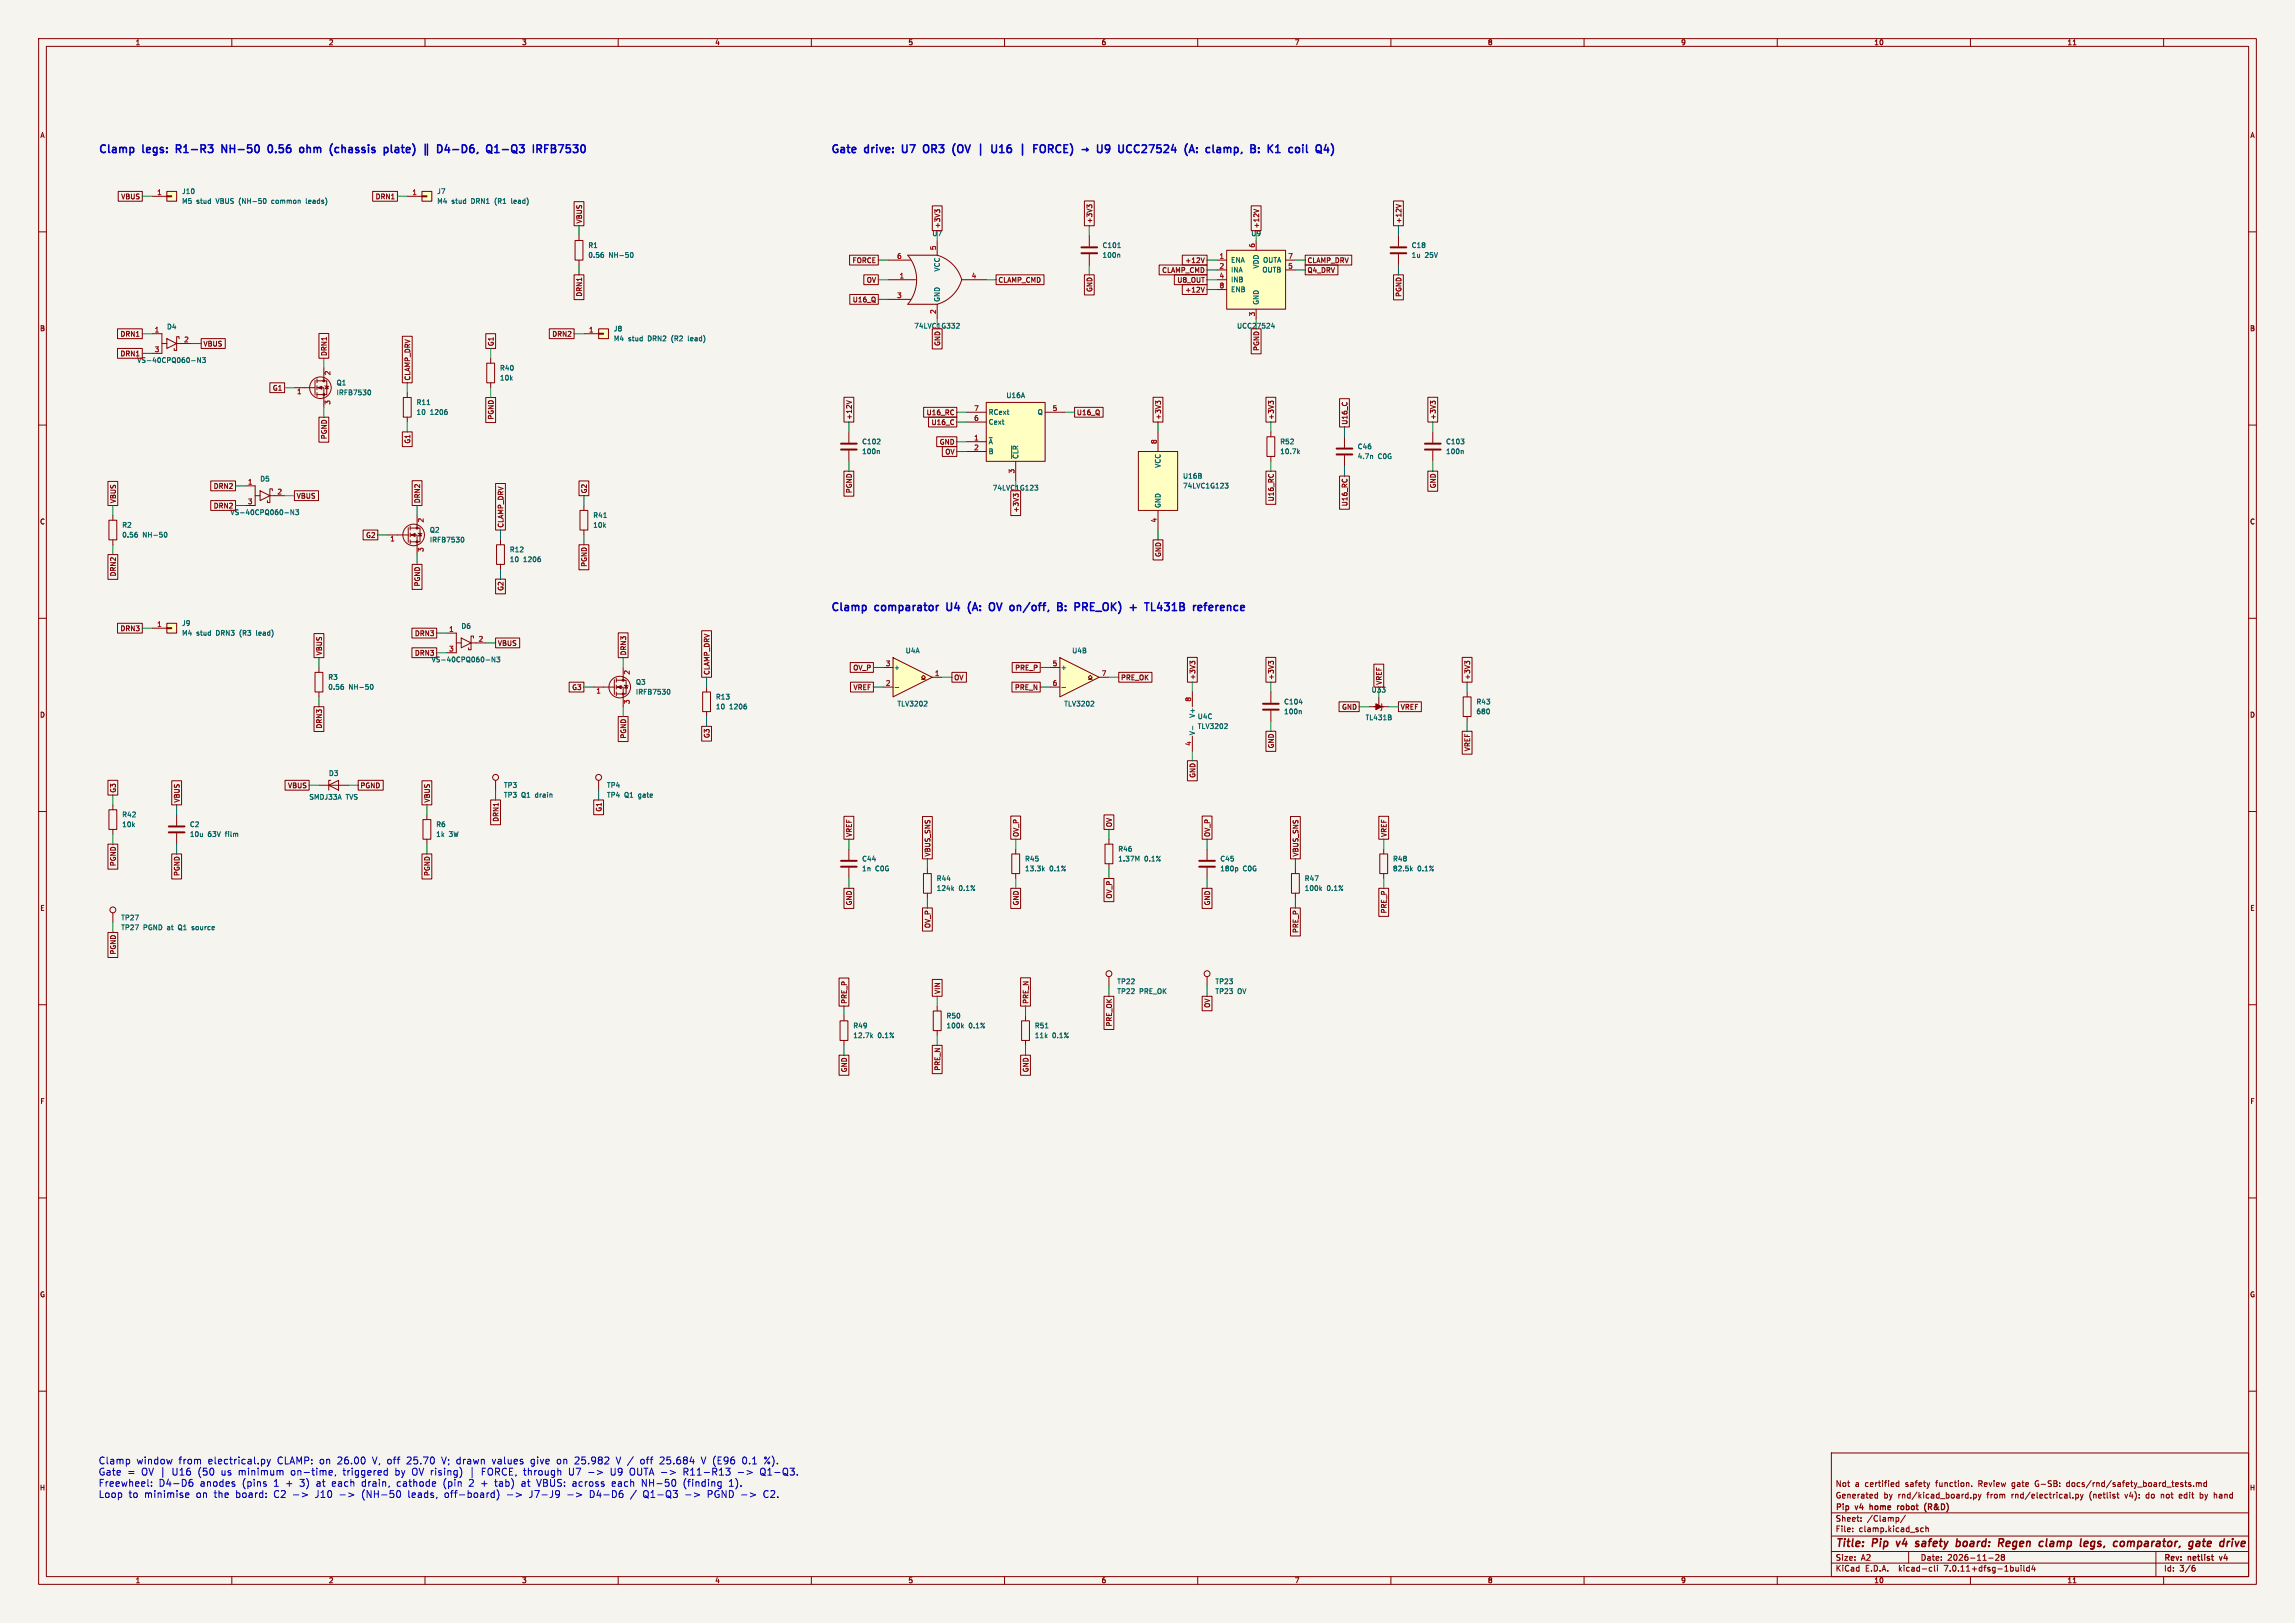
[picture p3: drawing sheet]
<svg xmlns="http://www.w3.org/2000/svg" width="594mm" height="420mm" viewBox="0 0 594 420" stroke-linecap="round" stroke-linejoin="round" font-family="sans-serif">
<defs><g id="words">
<g font-size="2.8" fill="#0000c2">
<text x="25.4" y="39.8">Clamp</text>
<text x="37.1" y="39.8">legs:</text>
<text x="46.5" y="39.8">R1-R3</text>
<text x="59.1" y="39.8">NH-50</text>
<text x="71.9" y="39.8">0.56</text>
<text x="80.9" y="39.8">ohm</text>
<text x="89.5" y="39.8">(chassis</text>
<text x="104.3" y="39.8">plate)</text>
<text x="115.5" y="39.8">þÿ&quot;%</text>
<text x="119.7" y="39.8">D4-D6,</text>
<text x="133.3" y="39.8">Q1-Q3</text>
<text x="146.1" y="39.8">IRFB7530</text>
<text x="215" y="39.8">Gate</text>
<text x="223.9" y="39.8">drive:</text>
<text x="234.5" y="39.8">U7</text>
<text x="240.8" y="39.8">OR3</text>
<text x="249.1" y="39.8">(OV</text>
<text x="256.6" y="39.8">|</text>
<text x="260.8" y="39.8">U16</text>
<text x="269" y="39.8">|</text>
<text x="273.3" y="39.8">FORCE)</text>
<text x="286.5" y="39.8">þÿ!’U9</text>
<text x="297.7" y="39.8">UCC27524</text>
<text x="315.6" y="39.8">(A:</text>
<text x="321.9" y="39.8">clamp,</text>
<text x="334.3" y="39.8">B:</text>
<text x="339.5" y="39.8">K1</text>
<text x="215" y="158.3">Clamp</text>
<text x="226.6" y="158.3">comparator</text>
<text x="246" y="158.3">U4</text>
<text x="252.3" y="158.3">(A:</text>
<text x="258.6" y="158.3">OV</text>
<text x="264.8" y="158.3">on/off,</text>
<text x="277.9" y="158.3">B:</text>
<text x="283.1" y="158.3">PRE_OK)</text>
<text x="298.2" y="158.3">+</text>
<text x="303" y="158.3">TL431B</text>
<text x="316.2" y="158.3">reference</text>
</g>
<g font-size="2.8" fill="#840000">
<text x="475" y="400.9">Title:</text>
<text x="484.7" y="400.9">Pip</text>
<text x="491.7" y="400.9">v4</text>
<text x="497.5" y="400.9">safety</text>
<text x="508.8" y="400.9">board:</text>
<text x="520.5" y="400.9">Regen</text>
<text x="531.9" y="400.9">clamp</text>
<text x="543.3" y="400.9">legs,</text>
<text x="552.7" y="400.9">comparator,</text>
<text x="573.1" y="400.9">gate</text>
</g>
<g font-size="2.5" fill="#0000c2">
<text x="25.4" y="379.1">Clamp</text>
<text x="25.4" y="382">Gate</text>
<text x="32.9" y="382">=</text>
<text x="35.3" y="379.1">window</text>
<text x="36.6" y="382">OV |</text>
<text x="44.6" y="382">U16</text>
<text x="46.3" y="379.1">from</text>
<text x="51.4" y="382">(50</text>
<text x="53.9" y="379.1">electrical.py</text>
<text x="57.5" y="382">us</text>
<text x="62.1" y="382">minimum</text>
<text x="71.9" y="379.1">CLAMP: on</text>
<text x="75.7" y="382">on-time,</text>
<text x="87.6" y="379.1">26.00</text>
<text x="89.4" y="382">triggered</text>
<text x="96.8" y="379.1">V, off</text>
<text x="102.9" y="382">by</text>
<text x="105.8" y="379.1">25.70</text>
<text x="107.4" y="382">OV rising)</text>
<text x="115" y="379.1">V; drawn</text>
<text x="125.7" y="382">FORCE, through</text>
<text x="128.2" y="379.1">values</text>
<text x="138.3" y="379.1">give</text>
<text x="145.1" y="379.1">on</text>
<text x="148.4" y="382">U7</text>
<text x="149.9" y="379.1">25.982</text>
<text x="153.5" y="382">-&gt;</text>
<text x="159.4" y="382">U9</text>
<text x="160.8" y="379.1">V /</text>
<text x="164.5" y="382">OUTA -&gt;</text>
<text x="167.1" y="379.1">off</text>
<text x="172.3" y="379.1">25.684</text>
<text x="178.6" y="382">R11-R13</text>
<text x="183.2" y="379.1">V (E96</text>
<text x="192.7" y="382">-&gt;</text>
<text x="193.9" y="379.1">0.1</text>
<text x="198.6" y="382">Q1-Q3.</text>
<text x="199.7" y="379.1">%).</text>
<text x="25.4" y="384.9">Freewheel:</text>
<text x="25.4" y="387.8">Loop</text>
<text x="33.2" y="387.8">to</text>
<text x="37.3" y="387.8">minimise</text>
<text x="41" y="384.9">D4-D6</text>
<text x="50.8" y="387.8">on</text>
<text x="51.7" y="384.9">anodes</text>
<text x="55.5" y="387.8">the</text>
<text x="61.2" y="387.8">board:</text>
<text x="62.7" y="384.9">(pins</text>
<text x="71" y="384.9">1</text>
<text x="71.2" y="387.8">C2</text>
<text x="74.1" y="384.9">+</text>
<text x="77.8" y="384.9">3)</text>
<text x="82.1" y="387.8">J10</text>
<text x="82.2" y="384.9">at</text>
<text x="86.3" y="384.9">each</text>
<text x="94.2" y="384.9">drain,</text>
<text x="94.3" y="387.8">(NH-50</text>
<text x="103.3" y="384.9">cathode</text>
<text x="106.4" y="387.8">leads,</text>
<text x="115.4" y="384.9">(pin</text>
<text x="115.9" y="387.8">off-board)</text>
<text x="122.2" y="384.9">2</text>
<text x="125.4" y="384.9">+</text>
<text x="129.1" y="384.9">tab)</text>
<text x="132.1" y="387.8">-&gt;</text>
<text x="136.1" y="384.9">at</text>
<text x="138" y="387.8">J7-J9</text>
<text x="140.2" y="384.9">VBUS: across</text>
<text x="147.9" y="387.8">-&gt;</text>
<text x="153.8" y="387.8">D4-D6</text>
<text x="159.8" y="384.9">each</text>
<text x="167.6" y="384.9">NH-50</text>
<text x="167.9" y="387.8">Q1-Q3</text>
<text x="178.5" y="384.9">(finding</text>
<text x="178.8" y="387.8">-&gt;</text>
<text x="184.7" y="387.8">PGND -&gt;</text>
<text x="190.4" y="384.9">1).</text>
<text x="199.4" y="387.8">C2.</text>
</g>
<g font-size="2.1" fill="#840000">
<text x="475" y="388">Generated</text>
<text x="475" y="385">Not</text>
<text x="480.1" y="385">a</text>
<text x="482.7" y="385">certified</text>
<text x="487.5" y="388">by</text>
<text x="491.3" y="388">rnd/kicad_board.py</text>
<text x="493.3" y="385">safety</text>
<text x="501.3" y="385">function.</text>
<text x="512.5" y="385">Review</text>
<text x="514.5" y="388">from</text>
<text x="520.9" y="388">rnd/electrical.py</text>
<text x="521.3" y="385">gate</text>
<text x="527.5" y="385">G-SB:</text>
<text x="535.8" y="385">docs/rnd/safety_board_tests.md</text>
<text x="541.2" y="388">(netlist</text>
<text x="550.6" y="388">v4):</text>
<text x="556.2" y="388">do</text>
<text x="560.2" y="388">not</text>
<text x="565.1" y="388">edit</text>
<text x="570.6" y="388">by</text>
<text x="574.4" y="388">hand</text>
<text x="475" y="394">Sheet:</text>
<text x="475" y="391.2">Pip</text>
<text x="480.3" y="391.2">v4</text>
<text x="483.2" y="394">/Clamp/</text>
<text x="484.6" y="391.2">home</text>
<text x="492.4" y="391.2">robot</text>
<text x="500" y="391.2">(R&amp;D)</text>
<text x="475" y="396.7">File:</text>
<text x="481.1" y="396.7">clamp.kicad_sch</text>
<text x="475" y="406.9">KiCad</text>
<text x="475" y="404.1">Size:</text>
<text x="481.7" y="404.1">A2</text>
<text x="482.7" y="406.9">E.D.A.</text>
<text x="491.6" y="406.9">kicad-cli</text>
<text x="497" y="404.1">Date:</text>
<text x="503.5" y="406.9">7.0.11+dfsg-1build4</text>
<text x="504" y="404.1">2026-11-28</text>
<text x="560" y="404.3">Rev:</text>
<text x="560" y="406.9">Id:</text>
<text x="564.1" y="406.9">3/6</text>
<text x="566.4" y="404.3">netlist</text>
<text x="575.2" y="404.3">v4</text>
</g>
<g font-size="1.8" fill="#840000">
<text x="35" y="11.9">1</text>
<text x="85" y="11.9">2</text>
<text x="135" y="11.9">3</text>
<text x="185" y="11.9">4</text>
<text x="235" y="11.9">5</text>
<text x="285" y="11.9">6</text>
<text x="335" y="11.9">7</text>
<text x="385" y="11.9">8</text>
<text x="435" y="11.9">9</text>
<text x="485" y="11.9">10</text>
<text x="535" y="11.9">11</text>
<text x="10.3" y="35.9">A</text>
<text x="582.3" y="35.9">A</text>
<text x="31.3" y="51.8">VBUS</text>
<text x="97.1" y="51.8">DRN1</text>
<text x="150.8" y="57.9" transform="rotate(-90 150.8 57.9)">VBUS</text>
<text x="243.5" y="59.2" transform="rotate(-90 243.5 59.2)">+3V3</text>
<text x="282.9" y="57.9" transform="rotate(-90 282.9 57.9)">+3V3</text>
<text x="326.1" y="59.2" transform="rotate(-90 326.1 59.2)">+12V</text>
<text x="362.9" y="57.9" transform="rotate(-90 362.9 57.9)">+12V</text>
<text x="220.5" y="68.3">FORCE</text>
<text x="300.7" y="70.8">CLAMP_CMD</text>
<text x="306.7" y="68.3">+12V</text>
<text x="338.3" y="68.3">CLAMP_DRV</text>
<text x="338.3" y="70.8">Q4_DRV</text>
<text x="150.8" y="76.9" transform="rotate(-90 150.8 76.9)">DRN1</text>
<text x="224.2" y="73.3">OV</text>
<text x="258.3" y="73.3">CLAMP_CMD</text>
<text x="282.9" y="75.7" transform="rotate(-90 282.9 75.7)">GND</text>
<text x="304.6" y="73.3">U8_OUT</text>
<text x="306.7" y="75.9">+12V</text>
<text x="362.9" y="76.9" transform="rotate(-90 362.9 76.9)">PGND</text>
<text x="220.6" y="78.4">U16_Q</text>
<text x="10.3" y="85.9">B</text>
<text x="31.1" y="87.3">DRN1</text>
<text x="52.5" y="89.9">VBUS</text>
<text x="128" y="89.7" transform="rotate(-90 128 89.7)">G1</text>
<text x="142.8" y="87.3">DRN2</text>
<text x="243.5" y="89.6" transform="rotate(-90 243.5 89.6)">GND</text>
<text x="582.3" y="85.9">B</text>
<text x="31.1" y="92.4">DRN1</text>
<text x="84.8" y="92.2" transform="rotate(-90 84.8 92.2)">DRN1</text>
<text x="326.1" y="90.9" transform="rotate(-90 326.1 90.9)">PGND</text>
<text x="70.5" y="101.3">G1</text>
<text x="106.4" y="98.6" transform="rotate(-90 106.4 98.6)">CLAMP_DRV</text>
<text x="239.7" y="107.6">U16_RC</text>
<text x="278.6" y="107.6">U16_Q</text>
<text x="84.8" y="113.8" transform="rotate(-90 84.8 113.8)">PGND</text>
<text x="128" y="108.7" transform="rotate(-90 128 108.7)">PGND</text>
<text x="220.7" y="108.7" transform="rotate(-90 220.7 108.7)">+12V</text>
<text x="241" y="110.2">U16_C</text>
<text x="300.7" y="108.7" transform="rotate(-90 300.7 108.7)">+3V3</text>
<text x="329.9" y="108.7" transform="rotate(-90 329.9 108.7)">+3V3</text>
<text x="348.9" y="110" transform="rotate(-90 348.9 110)">U16_C</text>
<text x="371.8" y="108.7" transform="rotate(-90 371.8 108.7)">+3V3</text>
<text x="106.4" y="114.9" transform="rotate(-90 106.4 114.9)">G1</text>
<text x="243.1" y="115.3">GND</text>
<text x="244.6" y="117.8">OV</text>
<text x="30.2" y="130.3" transform="rotate(-90 30.2 130.3)">VBUS</text>
<text x="55.2" y="131.8">DRN2</text>
<text x="55.2" y="126.7">DRN2</text>
<text x="76.7" y="129.2">VBUS</text>
<text x="108.9" y="130.3" transform="rotate(-90 108.9 130.3)">DRN2</text>
<text x="152.1" y="127.8" transform="rotate(-90 152.1 127.8)">G2</text>
<text x="220.7" y="127.7" transform="rotate(-90 220.7 127.7)">PGND</text>
<text x="329.9" y="129.9" transform="rotate(-90 329.9 129.9)">U16_RC</text>
<text x="348.9" y="131.1" transform="rotate(-90 348.9 131.1)">U16_RC</text>
<text x="371.8" y="126.5" transform="rotate(-90 371.8 126.5)">GND</text>
<text x="10.3" y="135.9">C</text>
<text x="130.5" y="136.7" transform="rotate(-90 130.5 136.7)">CLAMP_DRV</text>
<text x="263.8" y="132.8" transform="rotate(-90 263.8 132.8)">+3V3</text>
<text x="582.3" y="135.9">C</text>
<text x="94.6" y="139.4">G2</text>
<text x="30.2" y="149.3" transform="rotate(-90 30.2 149.3)">DRN2</text>
<text x="152.1" y="146.8" transform="rotate(-90 152.1 146.8)">PGND</text>
<text x="300.7" y="144.2" transform="rotate(-90 300.7 144.2)">GND</text>
<text x="108.9" y="151.9" transform="rotate(-90 108.9 151.9)">PGND</text>
<text x="130.5" y="153" transform="rotate(-90 130.5 153)">G2</text>
<text x="31.1" y="163.5">DRN3</text>
<text x="107.3" y="164.8">DRN3</text>
<text x="128.7" y="167.3">VBUS</text>
<text x="83.5" y="169.7" transform="rotate(-90 83.5 169.7)">VBUS</text>
<text x="107.3" y="169.9">DRN3</text>
<text x="162.2" y="169.7" transform="rotate(-90 162.2 169.7)">DRN3</text>
<text x="220.7" y="173.7">OV_P</text>
<text x="262.6" y="173.7">PRE_P</text>
<text x="148" y="178.8">G3</text>
<text x="183.8" y="174.8" transform="rotate(-90 183.8 174.8)">CLAMP_DRV</text>
<text x="220.8" y="178.8">VREF</text>
<text x="246.9" y="176.2">OV</text>
<text x="262.6" y="178.8">PRE_N</text>
<text x="290" y="176.2">PRE_OK</text>
<text x="309.6" y="176.1" transform="rotate(-90 309.6 176.1)">+3V3</text>
<text x="329.9" y="176.1" transform="rotate(-90 329.9 176.1)">+3V3</text>
<text x="357.8" y="177.3" transform="rotate(-90 357.8 177.3)">VREF</text>
<text x="380.7" y="176.1" transform="rotate(-90 380.7 176.1)">+3V3</text>
<text x="10.3" y="185.9">D</text>
<text x="347.2" y="183.8">GND</text>
<text x="362.4" y="183.8">VREF</text>
<text x="582.3" y="185.9">D</text>
<text x="83.5" y="188.6" transform="rotate(-90 83.5 188.6)">DRN3</text>
<text x="162.2" y="191.2" transform="rotate(-90 162.2 191.2)">PGND</text>
<text x="183.8" y="191.1" transform="rotate(-90 183.8 191.1)">G3</text>
<text x="329.9" y="193.8" transform="rotate(-90 329.9 193.8)">GND</text>
<text x="380.7" y="194.5" transform="rotate(-90 380.7 194.5)">VREF</text>
<text x="309.6" y="201.4" transform="rotate(-90 309.6 201.4)">GND</text>
<text x="30.2" y="205.3" transform="rotate(-90 30.2 205.3)">G3</text>
<text x="46.7" y="207.8" transform="rotate(-90 46.7 207.8)">VBUS</text>
<text x="74.4" y="204.2">VBUS</text>
<text x="93.2" y="204.2">PGND</text>
<text x="111.4" y="207.8" transform="rotate(-90 111.4 207.8)">VBUS</text>
<text x="129.2" y="212.8" transform="rotate(-90 129.2 212.8)">DRN1</text>
<text x="155.9" y="210.2" transform="rotate(-90 155.9 210.2)">G1</text>
<text x="288" y="214.2" transform="rotate(-90 288 214.2)">OV</text>
<text x="220.7" y="216.7" transform="rotate(-90 220.7 216.7)">VREF</text>
<text x="241" y="221.8" transform="rotate(-90 241 221.8)">VBUS_SNS</text>
<text x="263.8" y="216.7" transform="rotate(-90 263.8 216.7)">OV_P</text>
<text x="313.4" y="216.7" transform="rotate(-90 313.4 216.7)">OV_P</text>
<text x="336.2" y="221.8" transform="rotate(-90 336.2 221.8)">VBUS_SNS</text>
<text x="359.1" y="216.7" transform="rotate(-90 359.1 216.7)">VREF</text>
<text x="30.2" y="224.3" transform="rotate(-90 30.2 224.3)">PGND</text>
<text x="46.7" y="226.8" transform="rotate(-90 46.7 226.8)">PGND</text>
<text x="111.4" y="226.8" transform="rotate(-90 111.4 226.8)">PGND</text>
<text x="288" y="232.7" transform="rotate(-90 288 232.7)">OV_P</text>
<text x="10.3" y="235.9">E</text>
<text x="220.7" y="234.4" transform="rotate(-90 220.7 234.4)">GND</text>
<text x="263.8" y="234.4" transform="rotate(-90 263.8 234.4)">GND</text>
<text x="313.4" y="234.4" transform="rotate(-90 313.4 234.4)">GND</text>
<text x="359.1" y="236.5" transform="rotate(-90 359.1 236.5)">PRE_P</text>
<text x="582.3" y="235.9">E</text>
<text x="241" y="240.3" transform="rotate(-90 241 240.3)">OV_P</text>
<text x="336.2" y="241.6" transform="rotate(-90 336.2 241.6)">PRE_P</text>
<text x="30.2" y="247.1" transform="rotate(-90 30.2 247.1)">PGND</text>
<text x="243.5" y="257.3" transform="rotate(-90 243.5 257.3)">VIN</text>
<text x="219.4" y="259.9" transform="rotate(-90 219.4 259.9)">PRE_P</text>
<text x="266.4" y="259.9" transform="rotate(-90 266.4 259.9)">PRE_N</text>
<text x="313.4" y="260.9" transform="rotate(-90 313.4 260.9)">OV</text>
<text x="288" y="265.7" transform="rotate(-90 288 265.7)">PRE_OK</text>
<text x="219.4" y="277.6" transform="rotate(-90 219.4 277.6)">GND</text>
<text x="243.5" y="277.2" transform="rotate(-90 243.5 277.2)">PRE_N</text>
<text x="266.4" y="277.6" transform="rotate(-90 266.4 277.6)">GND</text>
<text x="10.3" y="285.9">F</text>
<text x="582.3" y="285.9">F</text>
<text x="10.3" y="335.9">G</text>
<text x="582.3" y="335.9">G</text>
<text x="10.2" y="385.9">H</text>
<text x="582.2" y="385.9">H</text>
<text x="35" y="409.9">1</text>
<text x="85" y="409.9">2</text>
<text x="135" y="409.9">3</text>
<text x="185" y="409.9">4</text>
<text x="235" y="409.9">5</text>
<text x="285" y="409.9">6</text>
<text x="335" y="409.9">7</text>
<text x="385" y="409.9">8</text>
<text x="435" y="409.9">9</text>
<text x="485" y="409.9">10</text>
<text x="535" y="409.9">11</text>
</g>
<g font-size="1.8" fill="#a90000">
<text x="40.6" y="50.5">1</text>
<text x="106.6" y="50.5">1</text>
<text x="242.3" y="64.8" transform="rotate(-90 242.3 64.8)">5</text>
<text x="324.9" y="64.2" transform="rotate(-90 324.9 64.2)">6</text>
<text x="232.1" y="67.1">6</text>
<text x="315.5" y="67.1">1</text>
<text x="315.5" y="69.6">2</text>
<text x="333.3" y="69.6">5</text>
<text x="333.3" y="67.1">7</text>
<text x="232.1" y="77.2">3</text>
<text x="232.7" y="72.1">1</text>
<text x="251.4" y="72.1">4</text>
<text x="315.5" y="72.1">4</text>
<text x="315.5" y="74.7">8</text>
<text x="242.3" y="81.4" transform="rotate(-90 242.3 81.4)">2</text>
<text x="324.9" y="82" transform="rotate(-90 324.9 82)">3</text>
<text x="39.9" y="86.1">1</text>
<text x="47.6" y="88.6">2</text>
<text x="152.3" y="86.1">1</text>
<text x="39.9" y="91.2">3</text>
<text x="85.8" y="97.2" transform="rotate(-90 85.8 97.2)">2</text>
<text x="76.8" y="102.3">1</text>
<text x="85.8" y="104.8" transform="rotate(-90 85.8 104.8)">3</text>
<text x="252" y="106.4">7</text>
<text x="272.3" y="106.4">5</text>
<text x="252" y="109">6</text>
<text x="252" y="114">1</text>
<text x="252" y="116.6">2</text>
<text x="299.5" y="115" transform="rotate(-90 299.5 115)">8</text>
<text x="64.1" y="125.5">1</text>
<text x="262.6" y="122.6" transform="rotate(-90 262.6 122.6)">3</text>
<text x="64.1" y="130.6">3</text>
<text x="71.7" y="128">2</text>
<text x="109.9" y="135.3" transform="rotate(-90 109.9 135.3)">2</text>
<text x="299.5" y="135.3" transform="rotate(-90 299.5 135.3)">4</text>
<text x="100.9" y="140.4">1</text>
<text x="109.9" y="142.9" transform="rotate(-90 109.9 142.9)">3</text>
<text x="40.6" y="162.3">1</text>
<text x="116.1" y="163.6">1</text>
<text x="123.8" y="166.1">2</text>
<text x="116.1" y="168.7">3</text>
<text x="229.2" y="172.5">3</text>
<text x="272.3" y="172.5">5</text>
<text x="154.2" y="179.8">1</text>
<text x="163.3" y="174.7" transform="rotate(-90 163.3 174.7)">2</text>
<text x="229.2" y="177.5">2</text>
<text x="241.9" y="175">1</text>
<text x="272.3" y="177.5">6</text>
<text x="285" y="175">7</text>
<text x="163.3" y="182.3" transform="rotate(-90 163.3 182.3)">3</text>
<text x="308.4" y="181.7" transform="rotate(-90 308.4 181.7)">8</text>
<text x="308.4" y="193.1" transform="rotate(-90 308.4 193.1)">4</text>
</g>
<g font-size="1.8" fill="#006464">
<text x="47" y="50.4">J10</text>
<text x="47" y="52.9">M5</text>
<text x="50.8" y="52.9">stud</text>
<text x="56.1" y="52.9">VBUS</text>
<text x="62.1" y="52.9">(NH-50</text>
<text x="70.8" y="52.9">common</text>
<text x="79.9" y="52.9">leads)</text>
<text x="113" y="50.4">J7</text>
<text x="113" y="52.9">M4</text>
<text x="116.9" y="52.9">stud</text>
<text x="122.1" y="52.9">DRN1</text>
<text x="128.3" y="52.9">(R1</text>
<text x="132.8" y="52.9">lead)</text>
<text x="152.2" y="64.4">R1</text>
<text x="241.2" y="61.3">U7</text>
<text x="285.3" y="64.4">C101</text>
<text x="323.7" y="61.3">U9</text>
<text x="365.3" y="64.4">C18</text>
<text x="152.2" y="66.9">0.56</text>
<text x="157.6" y="66.9">NH-50</text>
<text x="243.4" y="70.4" transform="rotate(-90 243.4 70.4)">VCC</text>
<text x="285.3" y="66.9">100n</text>
<text x="318.5" y="68.2">ENA</text>
<text x="318.5" y="70.7">INA</text>
<text x="326" y="69.6" transform="rotate(-90 326 69.6)">VDD</text>
<text x="326.6" y="70.7">OUTB</text>
<text x="326.8" y="68.2">OUTA</text>
<text x="365.3" y="66.9">1u</text>
<text x="368.8" y="66.9">25V</text>
<text x="318.5" y="73.3">INB</text>
<text x="318.5" y="75.8">ENB</text>
<text x="243.4" y="78.2" transform="rotate(-90 243.4 78.2)">GND</text>
<text x="326" y="79" transform="rotate(-90 326 79)">GND</text>
<text x="43.1" y="85.4">D4</text>
<text x="158.8" y="86">J8</text>
<text x="158.8" y="88.5">M4</text>
<text x="162.6" y="88.5">stud</text>
<text x="167.8" y="88.5">DRN2</text>
<text x="174.1" y="88.5">(R2</text>
<text x="178.6" y="88.5">lead)</text>
<text x="236.5" y="85.2">74LVC1G332</text>
<text x="320.1" y="85.2">UCC27524</text>
<text x="35.4" y="94.1">VS-40CPQ060-N3</text>
<text x="87" y="99.9">Q1</text>
<text x="129.3" y="98.7">10k</text>
<text x="129.3" y="96.1">R40</text>
<text x="87" y="102.5">IRFB7530</text>
<text x="107.7" y="105">R11</text>
<text x="107.7" y="107.5">10</text>
<text x="111.3" y="107.5">1206</text>
<text x="255.8" y="107.5">RCext</text>
<text x="260.4" y="103.2">U16A</text>
<text x="268.5" y="107.5">Q</text>
<text x="255.8" y="110.1">Cext</text>
<text x="223" y="115.2">C102</text>
<text x="223" y="117.7">100n</text>
<text x="255.8" y="115.2">~{A}</text>
<text x="255.8" y="117.7">B</text>
<text x="263.8" y="118.9" transform="rotate(-90 263.8 118.9)">~{CLR}</text>
<text x="331.2" y="115.2">R52</text>
<text x="331.2" y="117.7">10.7k</text>
<text x="351.3" y="116.4">C46</text>
<text x="351.3" y="119">4.7n</text>
<text x="356.6" y="119">C0G</text>
<text x="374.2" y="115.2">C103</text>
<text x="374.2" y="117.7">100n</text>
<text x="67.2" y="124.8">D5</text>
<text x="300.6" y="121.2" transform="rotate(-90 300.6 121.2)">VCC</text>
<text x="306.1" y="124.1">U16B</text>
<text x="256.8" y="127.1">74LVC1G123</text>
<text x="300.6" y="131.6" transform="rotate(-90 300.6 131.6)">GND</text>
<text x="306.1" y="126.6">74LVC1G123</text>
<text x="31.5" y="136.8">R2</text>
<text x="59.5" y="133.5">VS-40CPQ060-N3</text>
<text x="153.4" y="136.8">10k</text>
<text x="153.4" y="134.2">R41</text>
<text x="31.5" y="139.3">0.56</text>
<text x="36.9" y="139.3">NH-50</text>
<text x="111.1" y="138">Q2</text>
<text x="111.1" y="140.6">IRFB7530</text>
<text x="131.8" y="143.1">R12</text>
<text x="131.8" y="145.6">10</text>
<text x="135.4" y="145.6">1206</text>
<text x="47" y="162.2">J9</text>
<text x="47" y="164.7">M4</text>
<text x="50.8" y="164.7">stud</text>
<text x="56.1" y="164.7">DRN3</text>
<text x="62.3" y="164.7">(R3</text>
<text x="66.8" y="164.7">lead)</text>
<text x="119.3" y="162.9">D6</text>
<text x="111.6" y="171.6">VS-40CPQ060-N3</text>
<text x="231.3" y="173.6">+</text>
<text x="234.3" y="169.2">U4A</text>
<text x="274.4" y="173.6">+</text>
<text x="277.4" y="169.2">U4B</text>
<text x="84.8" y="176.1">R3</text>
<text x="84.8" y="178.7">0.56</text>
<text x="90.2" y="178.7">NH-50</text>
<text x="164.5" y="177.4">Q3</text>
<text x="164.5" y="179.9">IRFB7530</text>
<text x="354.9" y="179.4">U33</text>
<text x="185.2" y="181.2">R13</text>
<text x="185.2" y="183.7">10</text>
<text x="188.8" y="183.7">1206</text>
<text x="232.2" y="183">TLV3202</text>
<text x="275.3" y="183">TLV3202</text>
<text x="309.5" y="185.9" transform="rotate(-90 309.5 185.9)">V+</text>
<text x="332.2" y="182.5">C104</text>
<text x="332.2" y="185">100n</text>
<text x="382" y="182.5">R43</text>
<text x="382" y="185">680</text>
<text x="309.5" y="190.4" transform="rotate(-90 309.5 190.4)">V-</text>
<text x="309.9" y="186.3">U4C</text>
<text x="309.9" y="188.8">TLV3202</text>
<text x="353.3" y="186.6">TL431B</text>
<text x="85" y="201">D3</text>
<text x="79.9" y="207.1">SMDJ33A</text>
<text x="89.5" y="207.1">TVS</text>
<text x="130.3" y="204.1">TP3</text>
<text x="130.3" y="206.6">TP3</text>
<text x="134.9" y="206.6">Q1</text>
<text x="138.6" y="206.6">drain</text>
<text x="157" y="204.1">TP4</text>
<text x="157" y="206.6">TP4</text>
<text x="161.6" y="206.6">Q1</text>
<text x="165.3" y="206.6">gate</text>
<text x="31.5" y="214.2">10k</text>
<text x="31.5" y="211.7">R42</text>
<text x="49" y="214.2">C2</text>
<text x="112.8" y="214.2">R6</text>
<text x="49" y="216.8">10u</text>
<text x="53.8" y="216.8">63V</text>
<text x="58.4" y="216.8">film</text>
<text x="112.8" y="216.8">1k</text>
<text x="116.2" y="216.8">3W</text>
<text x="289.3" y="220.6">R46</text>
<text x="223" y="223.1">C44</text>
<text x="223" y="225.7">1n</text>
<text x="226.6" y="225.7">C0G</text>
<text x="265.2" y="223.1">R45</text>
<text x="265.2" y="225.7">13.3k</text>
<text x="271.6" y="225.7">0.1%</text>
<text x="289.3" y="223.1">1.37M</text>
<text x="296.2" y="223.1">0.1%</text>
<text x="315.7" y="223.1">C45</text>
<text x="315.7" y="225.7">180p</text>
<text x="321.7" y="225.7">C0G</text>
<text x="360.4" y="223.1">R48</text>
<text x="360.4" y="225.7">82.5k</text>
<text x="366.9" y="225.7">0.1%</text>
<text x="242.3" y="228.2">R44</text>
<text x="242.3" y="230.7">124k</text>
<text x="248.2" y="230.7">0.1%</text>
<text x="337.6" y="228.2">R47</text>
<text x="337.6" y="230.7">100k</text>
<text x="343.4" y="230.7">0.1%</text>
<text x="31.3" y="238.4">TP27</text>
<text x="31.3" y="240.9">TP27</text>
<text x="37.1" y="240.9">PGND at</text>
<text x="46.4" y="240.9">Q1</text>
<text x="50.1" y="240.9">source</text>
<text x="289.1" y="254.9">TP22</text>
<text x="289.1" y="257.4">TP22</text>
<text x="294.9" y="257.4">PRE_OK</text>
<text x="314.5" y="254.9">TP23</text>
<text x="314.5" y="257.4">TP23</text>
<text x="320.3" y="257.4">OV</text>
<text x="244.9" y="263.8">R50</text>
<text x="220.7" y="266.3">R49</text>
<text x="220.7" y="268.8">12.7k</text>
<text x="227.2" y="268.8">0.1%</text>
<text x="244.9" y="266.3">100k</text>
<text x="250.7" y="266.3">0.1%</text>
<text x="267.7" y="266.3">R51</text>
<text x="267.7" y="268.8">11k</text>
<text x="272.3" y="268.8">0.1%</text>
</g>
</g></defs>
<path d="M0 0h594v420h-594z" fill="#f5f4ef" stroke="#f5f4ef" stroke-width=".26"/>
<g fill="none" stroke="#840000" stroke-width=".26">
<path d="M10 10h574v400h-574zM12 12h570v396h-570zM60 10v2M110 10v2M160 10v2M210 10v2M260 10v2M310 10v2M360 10v2M410 10v2M460 10v2M510 10v2"/>
<path d="M536.6 11.6h.7M560 10v2M10 60h2M39.4 50.8h3.8M43.2 50.7h1.2v.2h-1.2zM43.2 49.5h2.5v2.6h-2.5zM105.4 50.8h3.8M109.2 50.7h1.3v.2h-1.3zM109.2 49.5h2.6v2.6h-2.6zM582 60h2M148.8 62.2h2.1v5.1h-2.1zM149.9 61v1.2"/>
<path d="M149.9 67.3v1.3M39.4 86.4h2.5v5h-2.5M41.9 88.9h1.3M43.2 87.6l2.5 1.3-2.5 1.3zM45.7 88.9h3.8M46.4 87.6v-.5h-.7v3.6h-.6v-.5M126 94h2v5.1h-2zM127 92.7v1.3M127 99.1v1.2M10 110h2M582 110h2M63.5 125.7h2.5v5.1h-2.5"/>
<path d="M66 128.3h1.3M67.3 127l2.5 1.3-2.5 1.2zM69.8 128.3h3.9M70.5 127v-.5h-.7v3.5h-.6v-.5M10 160h2M582 160h2M308.6 179.1v3.8M308.6 190.5v3.8M10 210h2M219.7 219.7v2.8M262.9 219.7v1.3M286 218.4h2v5.1h-2z"/>
<path d="M287 217.2v1.2M582 210h2M219.7 224.5v2.8M239 226.1h2v5h-2zM240 224.8v1.3M240 231.1v1.3M261.9 221h2v5.1h-2zM262.9 226.1v1.2M287 223.5v1.3M10 260h2M582 260h2M10 310h2"/>
<path d="M582 310h2M10 360h2M474 376h108v32h-108zM582 360h2M474 397.5h108M474 391.5h108M479.5 396.2v.2M479.5 395.4v.2M481.7 393.5v.2M481.7 392.7v.2M485.4 386.7h.6M485.4 387.6h.6"/>
<path d="M486 386.2v1.5M491.2 392.7l.3 .3v.4l-.3 .3M491.5 383.2v1.5M491.5 383.7h-.5l-.3 .3 .2 .6h.6M493.2 392.1l-1.3 1.9M497.1 396.1l.3 .3 .4-.1M497.8 395.4h-.4l-.3 .3M498.5 395.5l.5-.1 .1 1M498.5 394.9v1.5M510.1 387.5v.2M510.3 384.5v.2M510.8 386.7h.4l.3 .3-.1 .6h-.6"/>
<path d="M510.8 386.7v1.5M512 386.7l.4 1M512.4 387.7l-.4 .5M512.7 386.7l-.3 1M526.9 383.4l-.2 .4 .2 .7M535.2 383.7l-.3 .3v.4l.3 .3M536.5 387.5v.2M537.2 386.7h.5l.3 .3-.2 .6h-.6M537.2 386.7v1.5M538.5 386.7l.3 1M538.8 387.7l-.3 .5M539.2 386.7l-.4 1"/>
<path d="M547.9 386.7h.6M548.1 386.2v1.3l.4 .2M555.5 386.8v.7M559.4 386.7v1M559.6 386.7l-.2 .1M564.5 386.7l-.5 .2 .1 .7 .4 .1M564.7 387l-.7 .2M567 383.7h-.3l-.2 .2v.2l.5 .1v.4h-.5M567.7 384.5v.2M568.5 383.8l.4-.1 .2 .2M568.5 383.7v1M569.1 383.9l.2-.2h.4v1"/>
<path d="M569.1 383.9v.8M569.5 387.6h.5M569.5 386.7h.5M569.5 386.2v1.5M571.1 383.7h-.4l-.3 .3 .1 .6h.6M571.1 383.2v1.5M573.3 386.7l.4 .2v.8M60 408v2M110 408v2M160 408v2M210 408v2M260 408v2"/>
<path d="M310 408v2M360 408v2M410 408v2M460 408v2M474 404.5h108M474 401.5h108M494 401.5v3M499.6 405.6h.4M500 406.5l-.4 .1M500.7 405.1v1.3l.2 .2M501.5 405.1v.1M501.5 405.6v1"/>
<path d="M510 408v2M514.7 403.2h1.2M516.5 402.4l.6-.1 .3 .4-.9 1.1h.9M518.2 402.9l-.2-.3 .2-.3 .6 .3-.3 .3M518.2 402.9l-.2 .3 .2 .6 .6-.3-.3-.6M518.2 402.9h.3M523.1 405.1v.1M523.1 405.6v1M523.8 405.1v1.3l.2 .2M525.2 405.6h-.4l-.3 .3 .2 .6h.5M525.2 405.1v1.5M526.2 405l-.3 1.1h.9"/>
<path d="M526.6 405.6v1M536.6 409.6h.7M558 401.5v6.5M560 408v2M567.6 405.6l.6 .3-.1 .5-.5 .2M568 405.1h-.4"/>
</g>
<path d="M484 389.2v1.5M484.1 389.7l-.1 .1M491.1 389.7v1M491.6 389.7l-.5 .3M498.3 391l.3 .2M498.5 389l-.2 .2M499.1 390h.6M499.7 389.2h-.6v1.5M574.4 402.8l.4 1" fill="none" stroke="#840000" stroke-width=".3"/>
<g fill="none" stroke="#840000" stroke-width=".4">
<path d="M490.8 398.9l.4 1.3M495.9 399.4l.5 .1 .2 .3-.1 .3-.6 .1M496.6 399a.5 .5 0 0 0-.7 .1M506.7 398.9l.6 .2v.7l-.2 .3-.6 .1M518.4 398.3l.2 .3-.2 .5M520 398.9h-.4l-.3 .2v1l.5 .1M520.2 399.3l-1 .2M531.3 398.9l-.6 .1M531.4 399.4h-.5l-.3 .3v.4l.7 .1M542.2 399h-.8l-.3 .8 .3 .4 .6-.1M542.2 398.9l-.2 1.6-.4 .4-.5-.1M550.7 399.1l.6-.2 .3 .2"/>
<path d="M550.8 398.9l-.2 1.3M551.6 399.1l-.2 1.1M552.2 398.9l-.6 .2M570.1 398.9h.7M570.5 398.2l-.3 1.7 .5 .3M572.3 399l-.6-.1-.3 .2v1h.7M572.3 399.3l-1 .2M580.1 399.5l1-.2-.1-.3h-.7l-.2 .9 .2 .3 .6-.1"/>
</g>
<g fill="none" stroke="#006464" stroke-width=".26">
<path d="M68.3 51.4h.1a.62 .62 0 0 1 .5 .6 .62 .62 0 0 1-.6 .6M79.3 51.4v1.1l.2 .1M156.1 65.9v.7M163.2 65.6l.2-.3a.62 .62 0 0 1 .5 .7 .62 .62 0 0 1-.6 .6l-.1-.2M49.6 93.3h1M51.9 92.5v1.3l-.7-1.3v1.3M52.4 92.5h.8l-.5 .5 .4 .2v.5h-.7M73.7 132.7h1M76 131.9v1.3l-.7-1.3v1.3M76.5 131.9h.8l-.4 .5 .3 .1v.6h-.7M308.7 187.9v1M317.6 187.3v.5l-.7 .7h.8"/>
<path d="M246.5 230l.3 .4M246.8 229.6l-.4 .5M269.9 224.9l.4 .5M270.3 224.5l-.5 .5M294.4 222.5l.4-.9v1.2"/>
</g>
<g fill="#ffffc2" stroke="#ffffc2" stroke-width=".26">
<path d="M43.2 49.5h2.5v2.6h-2.5z"/>
<path d="M109.2 49.5h2.6v2.6h-2.6z"/>
</g>
<path d="M217.7 224.3h4M217.7 222.8h4" fill="none" stroke="#840000" stroke-width=".51"/>
<path d="M274.3 170.2l10.2 5.1-10.2 5z" fill="#ffffc2"/>
<path d="M271.8 172.7h2.5M271.8 177.8h2.5M274.3 170.2l10.2 5.1-10.2 5zM281.7 175.8h.5l-.5-.5 .5-.5 .5 .5-.5 .5h.5M284.5 175.3h2.5" fill="none" stroke="#840000" stroke-width=".26"/>
<path d="M274.8 177.9h1M283 181.5l.1 .5-.8 .7h.8" fill="none" stroke="#006464" stroke-width=".26"/>
<path d="M231.1 170.2l10.2 5.1-10.2 5z" fill="#ffffc2"/>
<g fill="none" stroke="#840000" stroke-width=".26">
<path d="M30.6 49.5h6.2v2.6h-6.2zM96.5 49.5h6.4v2.6h-6.4zM148.6 52.2h2.5v6.2h-2.5zM241.3 53.3h2.5v6.4h-2.5zM242.5 54.7l-.5-.4v.8M242.5 54.5l.2-.2 .5 .2M280.7 52h2.5v6.4h-2.5zM281.8 53.4l-.5-.4v.8M281.8 53.2l.3-.2 .5 .2M323.8 53.3h2.6v6.4h-2.6zM324.5 54.2l1.3 .4M360.7 52h2.5v6.4h-2.5z"/>
<path d="M361.4 52.9l1.2 .4M148.6 71.1h2.5v6.4h-2.5zM219.9 66h7.4v2.6h-7.4zM219.9 76.2h7.4v2.5h-7.4zM223.6 71.1h3.7v2.6h-3.7zM229.9 67.3h5.8M229.9 72.4h7.1M229.9 77.5h5.8M242.6 66h-7.7a9.9 9.9 0 0 1 0 12.7h7.7M242.6 66a9.2 9.2 0 0 1 6.3 6.4M242.6 62.2v3.8M242.6 78.7v3.9"/>
<path d="M248.9 72.4a9.2 9.2 0 0 1-6.3 6.3M248.9 72.4h6.4M257.8 71.1h12.4v2.6h-12.4zM280.7 71.1h2.5v5.2h-2.5zM281.9 61v2.8M281.9 65.8v2.8M300 68.6h12.4v2.5h-12.4zM303.9 71.1h8.5v2.6h-8.5zM306 66h6.4v2.6h-6.4zM306 73.7h6.4v2.5h-6.4zM311.7 66.7l-.4 1.3M311.7 74.3l-.4 1.3"/>
<path d="M315 67.3h2.5M315 69.9h2.5M315 72.4h2.5M315 74.9h2.5M317.5 64.8h15.2v15.2h-15.2zM325.1 62.2v2.6M332.7 67.3h2.6M332.7 69.9h2.6M337.8 66h12.1v2.6h-12.1zM337.8 68.6h8.5v2.5h-8.5zM360.7 71.1h2.5v6.5h-2.5zM361.9 61v2.8"/>
<path d="M361.9 65.8v2.8M30.4 85.1h6.4v2.5h-6.4zM30.4 90.2h6.4v2.5h-6.4zM52.1 87.6h6.2v2.6h-6.2zM69.8 99.1h3.9v2.5h-3.9zM81.5 98.4v3.8M82 98.6h2.6v3.5h-2.6M82 98v1.1M82 99.8v1M82.5 86.3h2.6v6.4h-2.6zM83.8 95.3v3.3M84.1 99.8l1 .3"/>
<path d="M84.6 99.9l.4 .7h-.8zM104.1 87h2.6v12.1h-2.6zM125.7 86.4h2.6v3.8h-2.6zM142.2 85.1h6.4v2.5h-6.4zM151.1 86.4h3.8M154.9 86.2h1.3v.3h-1.3zM154.9 85.1h2.6v2.5h-2.6zM241.3 85.1h2.5v5.2h-2.5zM323.8 85.1h2.6v6.5h-2.6zM325.1 80v2.6M76.2 100.3h5.3M82 100.3h1.8v5.1"/>
<path d="M82 101.6v1M82.5 108h2.6v6.4h-2.6zM104.1 111.8h2.6v3.8h-2.6zM104.4 102.9h2v5.1h-2zM105.4 101.6v1.3M105.4 108v1.2M125.7 102.9h2.6v6.4h-2.6zM218.4 102.8h2.6v6.4h-2.6zM219.1 103.7l1.3 .4M219.7 111.8v2.8M219.7 116.6v2.8M239.1 105.4h8.5v2.6h-8.5z"/>
<path d="M240.3 108h7.3v2.5h-7.3zM242.4 113h5.2v2.6h-5.2zM243.9 115.6h3.7v2.5h-3.7zM250.2 114.3h5.1M250.2 116.8h5.1M250.2 106.7h5.1M250.2 109.2h5.1M255.3 104.1h15.2v15.3h-15.2zM262.9 119.4v5.1M270.5 106.7h5.1M278.1 105.4h7.4v2.6h-7.4zM294.6 116.8h10.2v15.3h-10.2z"/>
<path d="M298.4 102.8h2.6v6.4h-2.6zM299.6 104l.2-.2 .6 .2M299.6 104.2l-.5-.4v.8M299.7 111.8v5M327.7 102.8h2.5v6.4h-2.5zM327.9 113h2v5.1h-2zM328.8 104.2l-.5-.4v.8M328.8 104l.3-.2 .5 .2M328.9 111.8v1.2M328.9 118.1v1.3M346.7 103.2h2.5v7.3h-2.5zM348 113v2.8"/>
<path d="M348 117.9v2.8M369.6 102.8h2.5v6.4h-2.5zM370.7 104l.3-.2 .5 .2M370.7 104.2l-.5-.4v.8M370.8 111.8v2.8M370.8 116.6v2.8M27.9 124.6h2.6v6.2h-2.6zM28.2 134.6h2v5.1h-2zM29.2 133.4v1.2M29.2 139.7v1.3M54.5 129.5h6.5v2.6h-6.5zM54.5 124.5h6.5v2.5h-6.5z"/>
<path d="M76.2 127h6.2v2.5h-6.2zM94 137.2h3.8v2.5h-3.8zM100.3 138.4h5.4M105.7 136.5v3.8M106.2 138.4h1.7v5.1M106.2 136.7h2.5v3.5h-2.5M106.2 136.1v1.1M106.2 137.9v1M106.2 139.7v1M106.7 124.4h2.5v6.4h-2.5zM107.9 133.4v3.3M108.2 137.9l1 .3"/>
<path d="M108.7 138l.4 .7h-.8zM128.3 125.1h2.5v12.1h-2.5zM129.5 139.7v1.3M149.9 124.5h2.5v3.8h-2.5zM150.1 132.1h2v5.1h-2zM151.1 130.8v1.3M151.1 137.2v1.2M218.4 121.9h2.6v6.5h-2.6zM261.6 127h2.6v6.4h-2.6zM262.8 128.2l-.5-.4v.8M262.8 128.1l.2-.3 .6 .3M298.4 139.7h2.6v5.2h-2.6z"/>
<path d="M299.7 132.1v5.1M327.7 121.9h2.5v8.6h-2.5zM346.7 123.2h2.5v8.6h-2.5zM369.6 121.9h2.5v5.2h-2.5zM27.9 143.5h2.6v6.4h-2.6zM106.7 146.1h2.5v6.4h-2.5zM128.3 149.9h2.5v3.8h-2.5zM128.5 141h2.1v5.1h-2.1zM129.5 146.1v1.2M149.9 141h2.5v6.4h-2.5zM30.4 161.3h6.4v2.5h-6.4zM39.4 162.6h3.8"/>
<path d="M43.2 162.4h1.2v.3h-1.2zM43.2 161.3h2.5v2.5h-2.5zM81.3 163.9h2.5v6.3h-2.5zM81.5 174h2.1v5.1h-2.1zM82.5 172.7v1.3M82.5 179.1v1.2M106.6 167.6h6.4v2.6h-6.4zM106.6 162.6h6.4v2.5h-6.4zM115.6 163.8h2.5v5.1h-2.5M118.1 166.4h1.3M119.4 165.1l2.5 1.3-2.5 1.2zM121.9 166.4h3.8"/>
<path d="M122.6 165.1v-.5h-.7v3.5h-.6v-.5M128.3 165.1h6.2v2.5h-6.2zM147.3 176.5h3.8v2.6h-3.8zM153.7 177.8h5.3M159 175.9v3.8M159.5 177.8h1.8v5.1M159.5 176h2.6v3.6h-2.6M159.5 175.5v1M159.5 177.3v1M159.5 179.1v1M160 163.8h2.6v6.4h-2.6zM161.3 172.7v3.3"/>
<path d="M161.5 177.3l1.1 .2M162.1 177.4l.3 .7h-.7zM181.6 163.2h2.6v12.1h-2.6zM181.9 179.1h2v5.1h-2zM182.9 177.8v1.3M220.1 171.4h6v2.6h-6zM220.1 176.5h6v2.6h-6zM228.6 177.8h2.5M228.6 172.7h2.5M231.1 170.2l10.2 5.1-10.2 5zM238.5 175.8h.5l-.5-.5 .5-.5 .5 .5-.5 .5h.5M241.3 175.3h2.5"/>
<path d="M246.4 174h3.7v2.5h-3.7zM261.9 176.5h7.3v2.6h-7.3zM262 171.4h7.2v2.6h-7.2zM289.6 174h8.6v2.5h-8.6zM307.3 170.1h2.6v6.4h-2.6zM308.5 171.4l.2-.3 .6 .3M308.5 171.5l-.5-.4v.8M327.7 170.1h2.5v6.4h-2.5zM328.8 171.5l-.5-.4v.8M328.8 171.4l.3-.3 .5 .3M328.9 179.1v2.8M355.6 171.9h2.5v5.9h-2.5z"/>
<path d="M378.5 170.1h2.5v6.4h-2.5zM379.6 171.5l-.5-.4v.8M379.6 171.4l.3-.3 .5 .3M379.7 179.1v1.2M81.3 182.9h2.5v6.4h-2.5zM160 185.4h2.6v6.5h-2.6zM181.6 188h2.6v3.8h-2.6zM182.9 184.2v1.2M307.3 196.9h2.6v5.2h-2.6zM327.7 189.2h2.5v5.2h-2.5zM328.9 183.9v2.8M346.6 181.6h5.2v2.6h-5.2z"/>
<path d="M354.3 182.9h5.1M355.6 182.9h2.5M356.9 180.3v2.6M357.6 182.1v1.5l-.2 .3M361.9 181.6h6v2.6h-6zM378.5 189.2h2.5v6h-2.5zM378.7 180.3h2v5.1h-2zM379.7 185.4v1.3M27.9 218.4h2.6v6.5h-2.6zM27.9 201.9h2.6v3.8h-2.6zM28.2 209.6h2v5h-2zM29.2 208.3v1.3"/>
<path d="M29.2 214.6v1.3M44.4 202h2.6v6.3h-2.6zM45.7 210.8v2.8M45.7 215.6v2.8M73.8 201.9h6.2v2.6h-6.2zM82.5 203.2h7.7M85.1 203.2l2.5-1.3v2.6zM85.6 201.9h-.5v2.6M92.7 201.9h6.5v2.6h-6.5zM109.2 202h2.6v6.3h-2.6zM109.5 212.1h2v5.1h-2zM110.5 210.8v1.3"/>
<path d="M110.5 217.2v1.2M127 207h2.5v6.4h-2.5zM128.3 201.9v2.6M153.7 207h2.5v3.8h-2.5zM154.9 201.9v2.6M218.4 211.2h2.6v6h-2.6zM238.8 211.3h2.5v11h-2.5zM261.6 211.2h2.6v6h-2.6zM285.7 210.9h2.6v3.7h-2.6zM311.1 211.2h2.6v6h-2.6zM312.4 219.7v2.8M334 211.3h2.5v11h-2.5z"/>
<path d="M356.9 211.2h2.5v6h-2.5zM358.1 219.7v1.3M29.2 236.2v2.6M44.4 221h2.6v6.5h-2.6zM109.2 221h2.6v6.5h-2.6zM218.4 229.9h2.6v5.2h-2.6zM238.8 235h2.5v5.9h-2.5zM261.6 229.9h2.6v5.2h-2.6zM285.7 227.3h2.6v6h-2.6zM311.1 229.9h2.6v5.2h-2.6zM312.4 224.5v2.8M334 235h2.5v7.2h-2.5z"/>
<path d="M334.3 226.1h2v5h-2zM335.3 224.8v1.3M335.3 231.1v1.3M356.9 229.9h2.5v7.2h-2.5zM357.1 221h2.1v5.1h-2.1zM358.1 226.1v1.2M27.9 241.3h2.6v6.5h-2.6zM217.2 253.1h2.5v7.3h-2.5zM241.3 253.5h2.5v4.3h-2.5zM264.2 253h2.5v7.4h-2.5zM285.7 257.8h2.6v8.6h-2.6zM287 252.7v2.6"/>
<path d="M311.1 257.8h2.6v3.8h-2.6zM312.4 252.7v2.6M217.2 273.1h2.5v5.2h-2.5zM217.4 264.2h2.1v5h-2.1zM218.4 262.9v1.3M218.4 269.2v1.3M241.3 270.5h2.5v7.3h-2.5zM241.6 261.6h2v5.1h-2zM242.6 260.4v1.2M242.6 266.7v1.3M264.2 273.1h2.5v5.2h-2.5zM264.4 264.2h2v5h-2z"/>
<path d="M265.4 262.9v1.3M265.4 269.2v1.3"/>
<circle cx="82.9" cy="100.3" r="2.79"/>
<circle cx="107.1" cy="138.4" r="2.79"/>
<circle cx="160.4" cy="177.8" r="2.79"/>
<circle cx="128.3" cy="201.2" r=".76"/>
<circle cx="154.9" cy="201.2" r=".76"/>
<circle cx="29.2" cy="235.5" r=".76"/>
<circle cx="287" cy="252" r=".76"/>
<circle cx="312.4" cy="252" r=".76"/>
</g>
<g fill="none" stroke="#006464" stroke-width=".26">
<path d="M289.3 64.1h.7M289.6 65.8l.2 .2v.6M247.7 83.7h.5l.1 .3-.8 .9h.8M329.4 83.6l-.3 .9h.8M329.7 84.1v.8M95.5 100.9a.68 .68 0 0 1 .5 .6 .68 .68 0 0 1-.5 .7M110.5 104.7h.8M115.7 106.6v.5M227.4 116.6l.2 .2v.6M256 113.3h.8M261.8 115.3v3.3M336 116.9l.3 .5"/>
<path d="M336.3 116.6l-.4 .5M355.2 117.9l.1 .8M378.5 116.6l.2 .2v.6M35.5 138.3v.6M42.6 138l.2-.3a.62 .62 0 0 1 .4 .7 .62 .62 0 0 1-.5 .5l-.1-.1M119.6 139a.68 .68 0 0 1 .5 .6 .68 .68 0 0 1-.5 .7M156.2 133.9h.8M267.8 125.6h.8l-.4 .5 .3 .1 .1 .4-.2 .2h-.4M317.1 125h.8l-.5 .5 .4 .1 .1 .5-.3 .2h-.4M139.9 144.7v.5M88.8 177.7v.6M95.9 177.4l.2-.3a.62 .62 0 0 1 .5 .7 .62 .62 0 0 1-.6 .5l-.1-.2"/>
<path d="M125.8 170.8h1M128.1 170v1.3l-.7-1.3v1.3M128.6 170h.8l-.5 .5 .4 .1v.6h-.7M173 178.4a.68 .68 0 0 1 .4 .6 .68 .68 0 0 1-.4 .6M231.7 177.9h.9M193.2 182.8v.5M239.8 181.5l.1 .5-.7 .7h.7M336.3 181.8h.8M336.6 183.9l.2 .2v.6M360 185.7v.5M320.1 224.5l.3 .3v.3l-.3 .3M341.7 230l.4 .4"/>
<path d="M342.1 229.6l-.5 .5M365.2 224.9l.4 .5M365.6 224.5l-.5 .5M225.5 268.1l.4 .4M225.9 267.7l-.5 .5M249 265.5l.4 .5M249.4 265.2l-.5 .4M270.5 266h.8"/>
</g>
<g fill="#ffffc2" stroke="#ffffc2" stroke-width=".26">
<path d="M294.6 116.8h10.2v15.3h-10.2z"/>
<path d="M255.3 104.1h15.2v15.3h-15.2z"/>
<path d="M317.5 64.8h15.2v15.2h-15.2z"/>
<path d="M154.9 85.1h2.6v2.5h-2.6z"/>
<path d="M43.2 161.3h2.5v2.5h-2.5z"/>
</g>
<g fill="#840000" stroke="#840000" stroke-width=".26">
<path d="M356.1 182.1l1.5 .8-1.5 .7z"/>
<path d="M82.3 100.3l1-.4v.8z"/>
<path d="M159.8 177.8l1-.4v.8z"/>
<path d="M106.4 138.4l1-.4v.8z"/>
<circle cx="83.8" cy="102.1" r=".25"/>
<circle cx="83.8" cy="98.6" r=".25"/>
<circle cx="161.3" cy="179.6" r=".25"/>
<circle cx="161.3" cy="176" r=".25"/>
<circle cx="107.9" cy="140.2" r=".25"/>
<circle cx="107.9" cy="136.7" r=".25"/>
</g>
<g fill="none" stroke="#840000" stroke-width=".51">
<path d="M279.9 65.5h4.1M279.9 64h4.1M359.9 65.5h4.1M359.9 64h4.1M217.7 116.3h4M217.7 114.8h4M345.9 117.6h4.1M345.9 116.1h4.1M368.8 116.3h4.1M368.8 114.8h4.1M326.9 183.6h4.1M326.9 182.1h4.1"/>
<path d="M43.7 215.4h4.1M43.7 213.9h4.1M310.4 224.3h4.1M310.4 222.8h4.1"/>
</g>
<path d="M234.9 78.7h7.7M234.9 66h7.7" fill="none" stroke="#ffffc2" stroke-width=".26"/>
<g fill="none" stroke="#0000c2" stroke-width=".4">
<path d="M45.7 38.5h.7M46.4 37.5h-.7v2M57.5 39.5v-2l1.1 2M69.7 37.6l.2-.1a1.07 1.07 0 0 1 .6 1 1.07 1.07 0 0 1-.6 1 1.33 1.33 0 0 1-.2-1.9zM77.9 38.2h.5l.2 .3-.1 .8-.6 .2M79.5 37.5v2M80 38.2l-.5 .1M87.5 38.2h.2M87.7 39.4l-.2 .1M88.5 37.5v2M88.8 38.2l-.3 .1M101.4 39.4l.2 .1"/>
<path d="M102.3 38.2h.8l.1 1.3M103.2 38.6l-.7 .1a.39 .39 0 0 0-.3 .4 .39 .39 0 0 0 .3 .4l.7-.1M113.3 37.5a1.01 1.01 0 0 1 1.1 1 1.01 1.01 0 0 1-1.1 1zM130 38.7h1.6M132.5 37.8v1.4M142.7 37.5h.7l.3 .2 .1 .4-.4 .3a.53 .53 0 0 1 .5 .5 .53 .53 0 0 1-.4 .6h-.8zM142.7 38.4h.7M144.5 37.5h1.4l-.9 2M233.6 37.5l.1 1.8M240.1 37.6a.67 .67 0 0 0-.7-.1 .67 .67 0 0 0-.4 .7v.6a.67 .67 0 0 0 .4 .6 .67 .67 0 0 0 .7 0M248.4 37.5l-.2 .1a1.28 1.28 0 0 0 .2 1.9M258.7 39.5h1.2"/>
<path d="M258.7 38.1l.6-.6v2M267.6 38.4h.7M268.6 37.5h-1v2M271.9 38.5l.7 1M272.6 37.9l-.4-.4h-.8v2M272.6 38.2l-.4 .3h-.8M285.2 37.5v1.6l-.2 .3-.5 .1M295.7 37.6l.7-.1 .2 .2 .1 .4-1.2 1.4h1.2M312.3 39.3l.3 .2 .5-.1M313.1 38.2h-.5l-.3 .1M314 37.5v1.7l.3 .3M320.1 38.2l.4 .3v.6l-.4 .4"/>
<path d="M338.2 37.5v1.7l.3 .3M342.7 38.8h1.3M343.7 38.2v1.3M344.6 37.2a2.29 2.29 0 0 1 0 3M242.7 156.7h.2M245.1 156l.1 1.8M251.2 155.7a2.29 2.29 0 0 0 0 3.1M256.6 156a.67 .67 0 0 1 .8 .7v.6a.67 .67 0 0 1-.8 .7M263.9 156.7l-.5 .1M273.8 156h.7l.2 .2 .1 .4-.3 .4M273.8 157h.7M274.5 157a.53 .53 0 0 1 .5 .4 .53 .53 0 0 1-.4 .6h-.8"/>
<path d="M275.8 157.8v.2M275.8 156.8v.2M282.3 157h.6M283.2 156h-.9v2h.9M296.3 156h1.1M296.8 156v2M299.6 157.3h1.2M301.4 156h1.2l-.6 .8h.3M301.4 157.8l.9 .2M314.7 156.7v1.3M315.3 156.7l-.4 .1-.2 .3"/>
</g>
<g fill="none" stroke="#0000c2" stroke-width=".26">
<path d="M33.4 377.7l.2 .3-.2 .7M44.5 377.6l-.3 1.2M67.8 377.6h.4l.3 .4-.1 .7-.6 .1M69.1 377.6l.5 1.2M69.6 378.8l-.3 .5M70 377.6l-.4 1.2M100.2 379.9v1.8M122.2 379.8v2.5M124.8 379.9v1.8M137.5 377.8v.9M144.4 377.7l-.2 .3 .2 .7M147.4 379.9v1.5l.2 .2 .5 .1"/>
<path d="M149.1 377l-.3 .2M149.8 377.8l-1 1h1.1M158.2 379.9v1.5l.2 .2 .5 .1M159.5 377l.6 1.8M163.5 379.9l-.2 .1M166.4 377.6l-.4 .1-.2 .3 .1 .7 .5 .1M171.6 377l-.7 .2M171.8 377.8l-1 1h1.1M177 379.9v1.8M177.7 379.9l.2 .1M181.5 377l.6 1.8 .6-1.8M192.2 378.1l.4 .7 .6-.3"/>
<path d="M193.2 377.4l-.6-.4-.4 .7M197.3 379.9l-.2 .1a1.15 1.15 0 0 0 .2 1.7l.7-.2M197.6 379.9l.4 .3M199 378.3l-.3 .3 .3 .2M199.2 377l-1.3 1.8M38.4 384.5l.1 .1M39.2 383.5v.2M39.2 384.5v.1M48 386.9l.9-.1-.1-.4-.5-.1-.3 .3 .1 .8h.7M49 383.7l.6-.2 .3 .4-.1 .6-.6 .1-.2-.1M49.4 382.8l-.4 .5M60.7 384.1v.4"/>
<path d="M68.9 384.1v.4M72.7 380.5l.5 .3v.9M76 386.8h1.4M78.2 386.3l1.4 .5-1.4 .6M85.4 380.5l.5 .1 .1 .4-.8 .1M85.9 381.6l-.5 .1M86.9 381.6l-.2 .4M88 386.8h1.4M90.2 386.3l1.4 .5-1.4 .6M99.7 380.5l.5 .1M100.2 381.6l-.5 .1M103.2 385.7a1.02 1.02 0 0 1-.1 1.8"/>
<path d="M124.8 380.8h.6M127.4 386.3l.5 .1M127.9 387.4l-.5 .1M127.9 385.7v1.8M128 383.4h.7M129 386.2v1.2l-.4 .8M135.3 383.4l-.2 .1M135.3 383.9l-.3 .3 .3 .4M137 387.5h.2M138.9 382.8l.6 1.8M147 386.8h1.3M152.4 381h1.3"/>
<path d="M152.8 385.7v1.8h.4M159 383.4h-.3l-.3 .3 .1 .8 .5 .1M159.3 383.9l-.9 .1M163.3 381.6l.5 .1M164.7 385.6l-1.5 2.4M166.2 384.6v-1.8l1.1 1.8M166.9 387.1l.4 .1M167 385.7l-.2 .1a1.15 1.15 0 0 0 .2 1.7h.4M177.5 380.9l.6 .8M177.5 386.8h1.3M177.6 382.6a2.06 2.06 0 0 0 0 2.7M177.9 380.8l-.9 .1"/>
<path d="M183.3 385.7v1.8M184.2 386.6l-.9 .1M188.8 384.6h1M188.8 383.3l.5-.5v1.8M191.1 381h1.4M197.2 381.3l.8 .5M198.7 385.8a.84 .84 0 0 0-1 .8 .84 .84 0 0 0 1 .8"/>
<circle cx="198.1" cy="377.3" r=".25"/>
</g>
<g fill="none" stroke="#009600" stroke-width=".26">
<path d="M36.8 50.8h2.6M102.9 50.8h2.5M149.9 58.4v2.6M242.6 59.7v2.5M281.9 58.4v2.6M325.1 59.7v2.5M361.9 58.4v2.6M149.9 68.6v2.5M227.3 72.4h2.6M227.3 77.5h2.6M227.3 67.3h2.6M255.3 72.4h2.5"/>
<path d="M281.9 68.6v2.5M312.4 72.4h2.6M312.4 67.3h2.6M312.4 74.9h2.6M312.4 69.9h2.6M335.3 67.3h2.5M335.3 69.9h2.5M361.9 68.6v2.5M36.8 86.4h2.6M36.8 91.4h2.6M49.5 88.9h2.6M83.8 92.7v2.6"/>
<path d="M105.4 99.1v2.5M127 90.2v2.5M148.6 86.4h2.5M242.6 82.6v2.5M325.1 82.6v2.5M73.7 100.3h2.5M83.8 105.4v2.6M105.4 109.2v2.6M127 100.3v2.6M219.7 109.2v2.6M219.7 119.4v2.5M247.6 106.7h2.6"/>
<path d="M247.6 116.8h2.6M247.6 109.2h2.6M247.6 114.3h2.6M275.6 106.7h2.5M299.7 109.2v2.6M328.9 109.2v2.6M328.9 119.4v2.5M348 110.5v2.5M370.8 109.2v2.6M370.8 119.4v2.5M29.2 130.8v2.6M61 130.8h2.5"/>
<path d="M61 125.7h2.5M73.7 128.3h2.5M97.8 138.4h2.5M107.9 130.8v2.6M129.5 137.2v2.5M151.1 128.3v2.5M151.1 138.4v2.6M262.9 124.5v2.5M299.7 137.2v2.5M348 120.7v2.5M29.2 141v2.5M107.9 143.5v2.6"/>
<path d="M129.5 147.3v2.6M36.8 162.6h2.6M82.5 170.2v2.5M113 163.8h2.6M113 168.9h2.6M125.7 166.4h2.6M151.1 177.8h2.6M161.3 170.2v2.5M182.9 175.3v2.5M226.1 177.8h2.5M226.1 172.7h2.5M243.8 175.3h2.6"/>
<path d="M269.2 177.8h2.6M269.2 172.7h2.6M287 175.3h2.6M308.6 176.5v2.6M328.9 176.5v2.6M356.9 177.8v2.5M379.7 176.5v2.6M82.5 180.3v2.6M161.3 182.9v2.5M182.9 185.4v2.6M308.6 194.3v2.6M328.9 186.7v2.5"/>
<path d="M351.8 182.9h2.5M359.4 182.9h2.5M379.7 186.7v2.5M29.2 205.7v2.6M29.2 215.9v2.5M45.7 208.3v2.5M45.7 218.4v2.6M80 203.2h2.5M90.2 203.2h2.5M110.5 208.3v2.5M110.5 218.4v2.6M128.3 204.5v2.5"/>
<path d="M154.9 204.5v2.5M219.7 217.2v2.5M262.9 217.2v2.5M287 214.6v2.6M312.4 217.2v2.5M358.1 217.2v2.5M29.2 238.8v2.5M219.7 227.3v2.6M240 222.3v2.5M240 232.4v2.6M262.9 227.3v2.6M287 224.8v2.5"/>
<path d="M312.4 227.3v2.6M335.3 222.3v2.5M335.3 232.4v2.6M358.1 227.3v2.6M242.6 257.8v2.6M287 255.3v2.5M312.4 255.3v2.5M218.4 260.4v2.5M218.4 270.5v2.6M242.6 268v2.5M265.4 260.4v2.5M265.4 270.5v2.6"/>
</g>
<use href="#words"/>
</svg>
